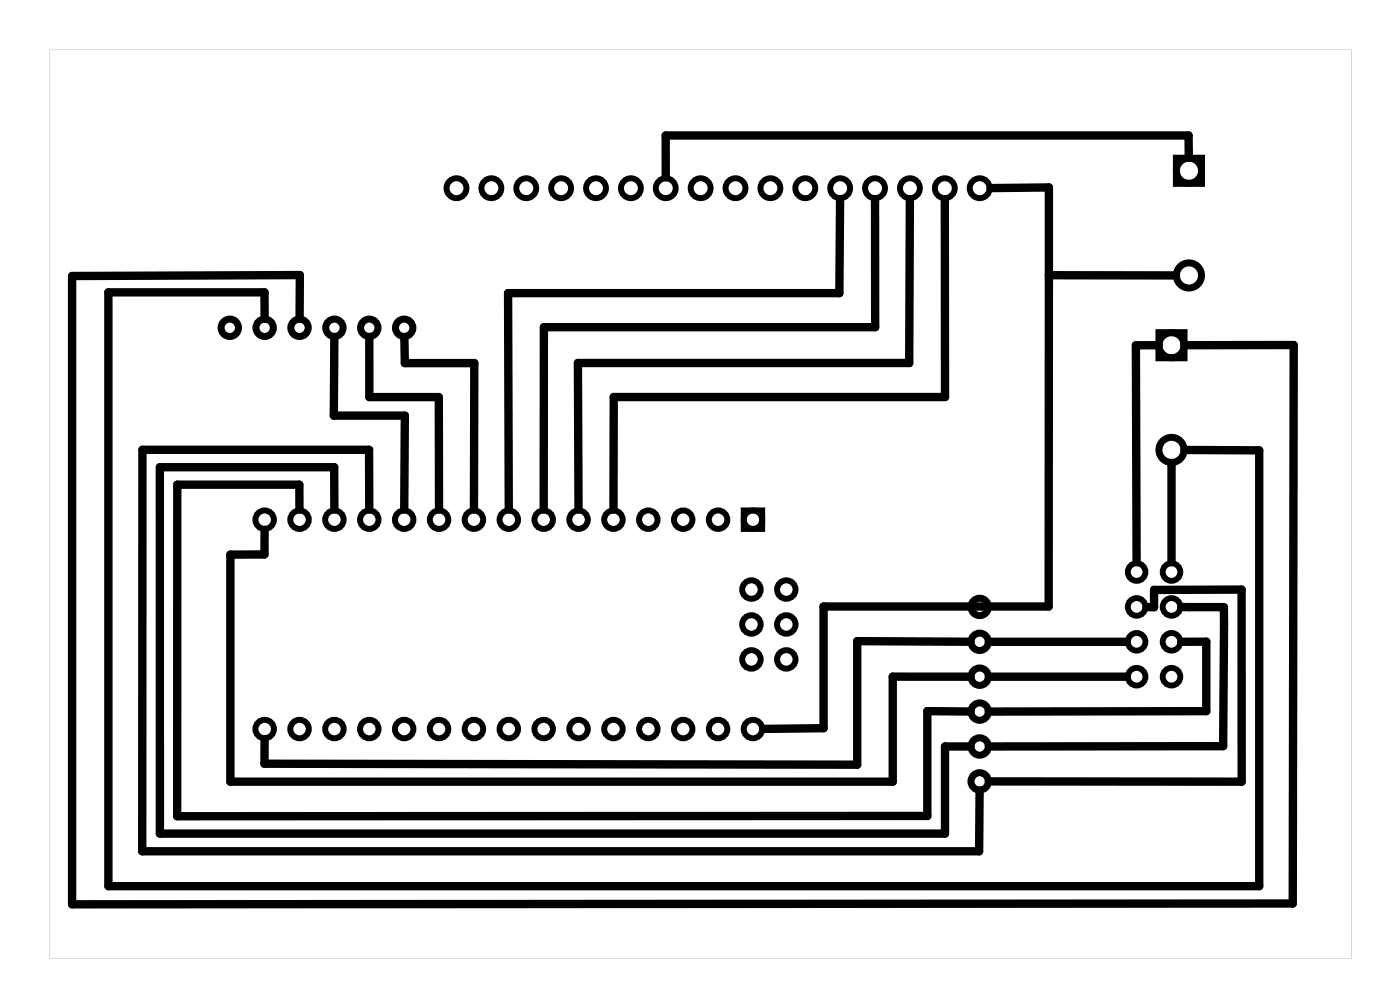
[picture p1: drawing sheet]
<svg xmlns="http://www.w3.org/2000/svg" width="102mm" height="73mm" viewBox="0 0 102 73" stroke-linecap="round" stroke-linejoin="round" font-family="sans-serif">
<path d="M3.6 3.6h94.8v66.2h-94.8zM3.6 3.6v66.1h94.8v-66.1z" fill="#000"/>
<g fill="none" stroke="#000" stroke-width=".43">
<path d="M54.2 37.2h1.3v1.3h-1.3z"/>
<circle cx="33.2" cy="13.7" r=".72"/>
<circle cx="35.8" cy="13.7" r=".72"/>
<circle cx="38.3" cy="13.7" r=".72"/>
<circle cx="40.9" cy="13.7" r=".72"/>
<circle cx="43.4" cy="13.7" r=".72"/>
<circle cx="45.9" cy="13.7" r=".72"/>
<circle cx="48.5" cy="13.7" r=".72"/>
<circle cx="51" cy="13.7" r=".72"/>
<circle cx="53.6" cy="13.7" r=".72"/>
<circle cx="56.1" cy="13.7" r=".72"/>
<circle cx="58.6" cy="13.7" r=".72"/>
<circle cx="61.2" cy="13.7" r=".72"/>
<circle cx="63.7" cy="13.7" r=".72"/>
<circle cx="66.3" cy="13.7" r=".72"/>
<circle cx="68.8" cy="13.7" r=".72"/>
<circle cx="71.3" cy="13.7" r=".72"/>
<circle cx="19.3" cy="37.8" r=".67"/>
<circle cx="21.8" cy="37.8" r=".67"/>
<circle cx="24.4" cy="37.8" r=".67"/>
<circle cx="26.9" cy="37.8" r=".67"/>
<circle cx="29.4" cy="37.8" r=".67"/>
<circle cx="32" cy="37.8" r=".67"/>
<circle cx="34.5" cy="37.8" r=".67"/>
<circle cx="37.1" cy="37.8" r=".67"/>
<circle cx="39.6" cy="37.8" r=".67"/>
<circle cx="42.1" cy="37.8" r=".67"/>
<circle cx="44.7" cy="37.8" r=".67"/>
<circle cx="47.2" cy="37.8" r=".67"/>
<circle cx="49.8" cy="37.8" r=".67"/>
<circle cx="52.3" cy="37.8" r=".67"/>
<circle cx="54.8" cy="37.8" r=".67"/>
<circle cx="19.3" cy="53.1" r=".67"/>
<circle cx="21.8" cy="53.1" r=".67"/>
<circle cx="24.4" cy="53.1" r=".67"/>
<circle cx="26.9" cy="53.1" r=".67"/>
<circle cx="29.4" cy="53.1" r=".67"/>
<circle cx="32" cy="53.1" r=".67"/>
<circle cx="34.5" cy="53.1" r=".67"/>
<circle cx="37.1" cy="53.1" r=".67"/>
<circle cx="39.6" cy="53.1" r=".67"/>
<circle cx="42.1" cy="53.1" r=".67"/>
<circle cx="44.7" cy="53.1" r=".67"/>
<circle cx="47.2" cy="53.1" r=".67"/>
<circle cx="49.8" cy="53.1" r=".67"/>
<circle cx="52.3" cy="53.1" r=".67"/>
<circle cx="54.7" cy="48" r=".67"/>
<circle cx="54.7" cy="42.9" r=".67"/>
<circle cx="54.7" cy="45.5" r=".67"/>
<circle cx="54.8" cy="53.1" r=".67"/>
<circle cx="57.3" cy="48" r=".67"/>
<circle cx="57.3" cy="42.9" r=".67"/>
<circle cx="57.3" cy="45.5" r=".67"/>
</g>
<g fill="none" stroke="#000" stroke-width=".42">
<circle cx="82.8" cy="49.3" r=".64"/>
<circle cx="82.8" cy="46.7" r=".64"/>
<circle cx="82.8" cy="44.2" r=".64"/>
<circle cx="82.8" cy="41.6" r=".64"/>
<circle cx="85.3" cy="49.3" r=".64"/>
<circle cx="85.3" cy="46.7" r=".64"/>
<circle cx="85.3" cy="44.2" r=".64"/>
<circle cx="85.3" cy="41.6" r=".64"/>
</g>
<g fill="none" stroke="#000" stroke-width=".51">
<path d="M85.7 11.5h1.8v1.8h-1.8zM84.4 24.2h1.8v1.8h-1.8z"/>
<circle cx="86.6" cy="12.4" r=".91"/>
<circle cx="16.7" cy="23.9" r=".64"/>
<circle cx="19.3" cy="23.9" r=".64"/>
<circle cx="21.8" cy="23.9" r=".64"/>
<circle cx="24.4" cy="23.9" r=".64"/>
<circle cx="26.9" cy="23.9" r=".64"/>
<circle cx="29.4" cy="23.9" r=".64"/>
<circle cx="85.3" cy="32.8" r=".91"/>
<circle cx="85.3" cy="25.1" r=".91"/>
<circle cx="86.6" cy="20.1" r=".91"/>
<circle cx="71.3" cy="44.2" r=".64"/>
<circle cx="71.3" cy="54.3" r=".64"/>
<circle cx="71.3" cy="46.7" r=".64"/>
<circle cx="71.3" cy="56.9" r=".64"/>
<circle cx="71.3" cy="49.3" r=".64"/>
<circle cx="71.3" cy="51.8" r=".64"/>
</g>
<g fill="none" stroke="#000" stroke-width=".61">
<path d="M61.2 14.5l-.1 6.8h-24.1l.1 15.8M63.7 14.5v9.3h-24.1v13.3M66.3 14.5l-.1 11.9h-24.1v10.7M68.8 14.5v14.4h-24.1v8.2M72.1 13.7l4.3-.1v30.6h-16.4v8.8l-4.4 .1M86.6 11.5v-1.6h-38.1v3M19.3 38.6v1.8h-2.5v16.5h48.2v-7.6h5.7M19.3 23.2v-1.9h-11.4v43.2h83.8v-31.7h-5.4M21.8 37.1v-1.8h-8.9v24.1h54.6v-7.6h3.2M21.8 23.2v-3.2l-16.6 .1v45.7h88.9l.1-40.7h-7.9M24.3 24.5v5.8h5.2l-.1 6.8M24.4 37.1l-.1-3.1h-12.7v26.7h57.2v-6.4h1.9"/>
<path d="M26.9 37.1v-4.4h-16.5v29.3h60.9v-4.5M26.9 24.5v4.4h5.1v8.2M29.4 24.5l.1 1.9h5v10.7M76.4 20h9.2M84.4 25.1h-1.7l.1 15.8M85.3 33.7v7.2M70.7 46.7h-8.3v9l-43.1-.1v-1.8M72 49.3h10.1M72 46.7h10.1M83.5 44.2h.5v-1.3h6.4v14h-18.4M86 46.7h1.8v5.1h-15.8M86 44.2h3.1v10.1h-17.1"/>
</g>
</svg>
